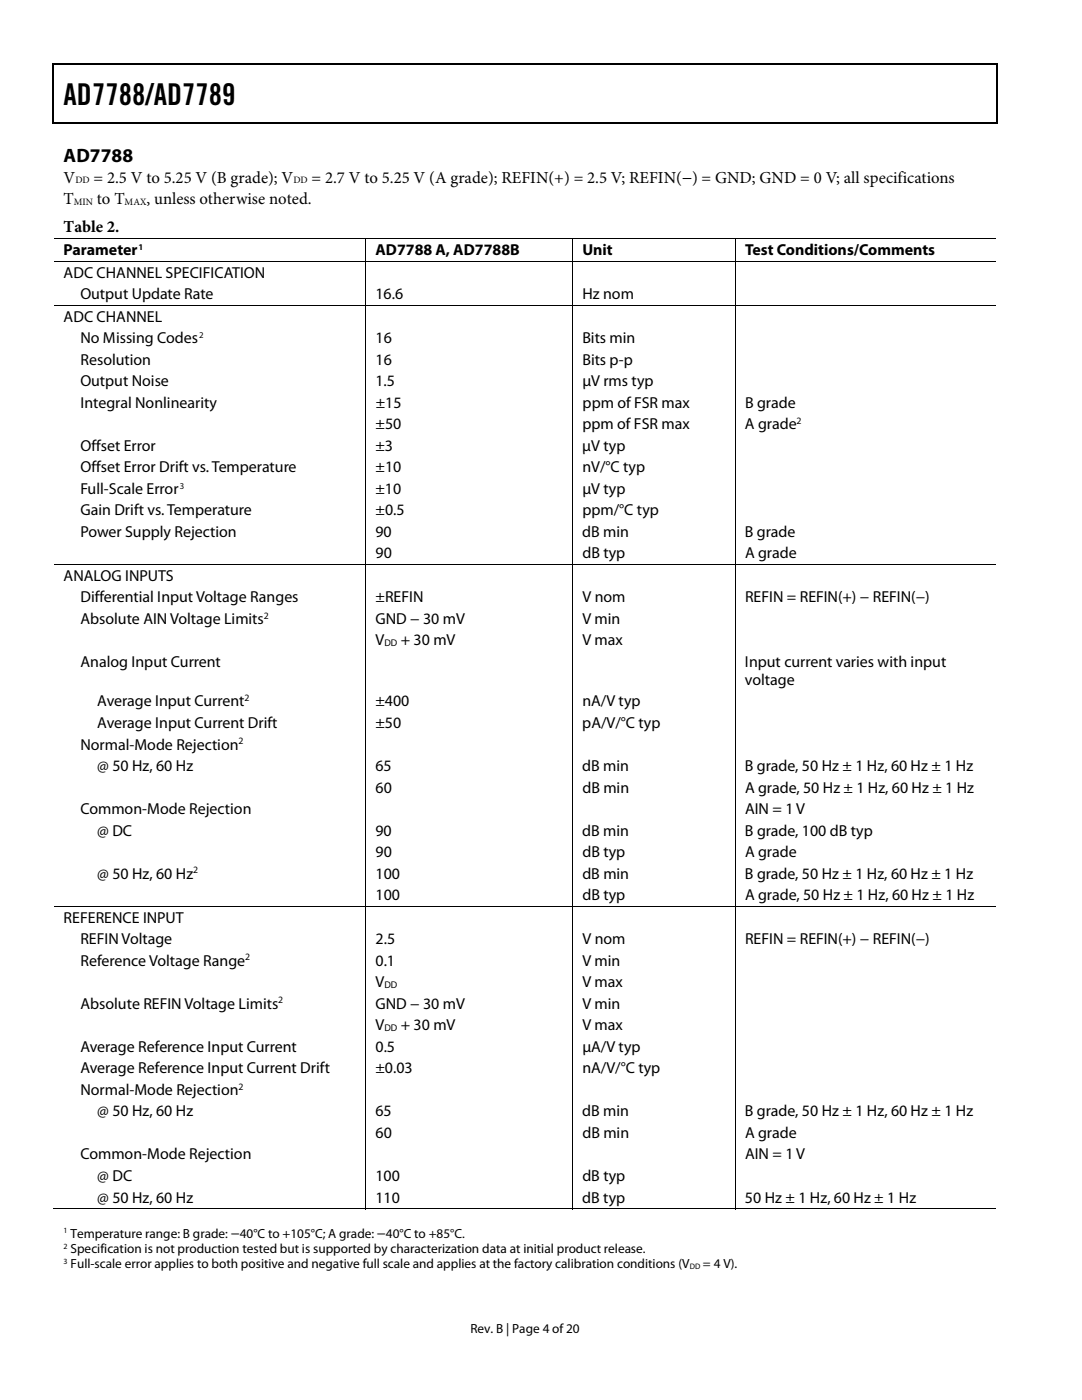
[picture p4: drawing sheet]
<svg xmlns="http://www.w3.org/2000/svg" width="216mm" height="279mm" viewBox="0 0 216 279" stroke-linecap="round" stroke-linejoin="round" font-family="sans-serif">
<defs><g id="words">
<text font-size="6" x="12.7" y="21">AD7788/AD7789</text>
<text font-size="3.9" x="12.7" y="32.4">AD7788</text>
<g font-size="3.3">
<text x="12.7" y="40.7">T</text>
<text x="12.7" y="36.4">V</text>
<text x="18.7" y="36.4">= 2.5 V to 5.25 V (B grade); V</text>
<text x="19.3" y="40.7">to T</text>
<text x="29.2" y="40.7">, unless otherwise noted.</text>
<text x="62.2" y="36.4">= 2.7 V to 5.25 V (A grade); REFIN(+) = 2.5 V; REFIN(−) = GND; GND = 0 V; all specifications</text>
<text x="12.7" y="46.4">Table 2.</text>
</g>
<g font-size="3.2">
<text x="12.7" y="50.9">Parameter</text>
<text x="74.9" y="50.9">AD7788 A, AD7788B</text>
<text x="116.2" y="50.9">Unit</text>
<text x="148.7" y="50.9">Test Conditions/Comments</text>
<text x="12.7" y="55.4">ADC CHANNEL SPECIFICATION</text>
<text x="16" y="59.7">Output Update Rate</text>
<text x="74.9" y="59.7">16.6</text>
<text x="116.2" y="59.7">Hz nom</text>
<text x="12.7" y="64.2">ADC CHANNEL</text>
<text x="16" y="68.5">No Missing Codes</text>
<text x="74.9" y="68.5">16</text>
<text x="116.2" y="68.5">Bits min</text>
<text x="16" y="72.8">Resolution</text>
<text x="16" y="77.1">Output Noise</text>
<text x="74.9" y="77.1">1.5</text>
<text x="74.9" y="72.8">16</text>
<text x="116.2" y="77.1">μV rms typ</text>
<text x="116.2" y="72.8">Bits p-p</text>
<text x="16" y="81.4">Integral Nonlinearity</text>
<text x="75" y="81.4">±15</text>
<text x="116.2" y="81.4">ppm of FSR max</text>
<text x="148.7" y="81.4">B grade</text>
<text x="16" y="90">Offset Error</text>
<text x="74.9" y="90">±3</text>
<text x="74.9" y="85.7">±50</text>
<text x="116.2" y="90">μV typ</text>
<text x="116.2" y="85.7">ppm of FSR max</text>
<text x="148.6" y="85.7">A grade</text>
<text x="16" y="94.3">Offset Error Drift vs. Temperature</text>
<text x="74.9" y="94.3">±10</text>
<text x="116.2" y="94.3">nV/°C typ</text>
<text x="16" y="98.6">Full-Scale Error</text>
<text x="74.9" y="98.6">±10</text>
<text x="116.2" y="98.6">μV typ</text>
<text x="16" y="102.9">Gain Drift vs. Temperature</text>
<text x="16" y="107.1">Power Supply Rejection</text>
<text x="74.9" y="107.1">90</text>
<text x="74.9" y="102.9">±0.5</text>
<text x="116.2" y="107.1">dB min</text>
<text x="116.2" y="102.9">ppm/°C typ</text>
<text x="148.6" y="107.1">B grade</text>
<text x="74.9" y="111.4">90</text>
<text x="116.2" y="111.4">dB typ</text>
<text x="148.7" y="111.4">A grade</text>
<text x="12.7" y="115.9">ANALOG INPUTS</text>
<text x="16" y="120.2">Differential Input Voltage Ranges</text>
<text x="16" y="124.5">Absolute AIN Voltage Limits</text>
<text x="74.9" y="124.5">GND − 30 mV</text>
<text x="74.9" y="120.2">±REFIN</text>
<text x="116.2" y="124.5">V min</text>
<text x="116.2" y="120.2">V nom</text>
<text x="148.7" y="120.2">REFIN = REFIN(+) − REFIN(−)</text>
<text x="74.9" y="128.8">V</text>
<text x="80" y="128.8">+ 30 mV</text>
<text x="116.2" y="128.8">V max</text>
<text x="16" y="133.1">Analog Input Current</text>
<text x="148.7" y="133.1">Input current varies with input</text>
<text x="148.7" y="136.7">voltage</text>
<text x="19.4" y="141">Average Input Current</text>
<text x="74.9" y="141">±400</text>
<text x="116.2" y="141">nA/V typ</text>
<text x="16" y="149.6">Normal-Mode Rejection</text>
<text x="19.4" y="145.3">Average Input Current Drift</text>
<text x="74.9" y="145.3">±50</text>
<text x="116.2" y="145.3">pA/V/°C typ</text>
<text x="19.4" y="153.9">@ 50 Hz, 60 Hz</text>
<text x="74.9" y="153.9">65</text>
<text x="116.2" y="153.9">dB min</text>
<text x="148.7" y="153.9">B grade, 50 Hz ± 1 Hz, 60 Hz ± 1 Hz</text>
<text x="74.9" y="158.2">60</text>
<text x="116.2" y="158.2">dB min</text>
<text x="148.7" y="158.2">A grade, 50 Hz ± 1 Hz, 60 Hz ± 1 Hz</text>
<text x="16" y="162.5">Common-Mode Rejection</text>
<text x="19.4" y="166.8">@ DC</text>
<text x="74.9" y="166.8">90</text>
<text x="116.2" y="166.8">dB min</text>
<text x="148.7" y="166.8">B grade, 100 dB typ</text>
<text x="148.7" y="162.5">AIN = 1 V</text>
<text x="74.9" y="171.1">90</text>
<text x="116.2" y="171.1">dB typ</text>
<text x="148.7" y="171.1">A grade</text>
<text x="19.4" y="175.4">@ 50 Hz, 60 Hz</text>
<text x="74.9" y="175.4">100</text>
<text x="74.9" y="179.7">100</text>
<text x="116.2" y="175.4">dB min</text>
<text x="116.2" y="179.7">dB typ</text>
<text x="148.7" y="175.4">B grade, 50 Hz ± 1 Hz, 60 Hz ± 1 Hz</text>
<text x="148.7" y="179.7">A grade, 50 Hz ± 1 Hz, 60 Hz ± 1 Hz</text>
<text x="12.7" y="184.1">REFERENCE INPUT</text>
<text x="16" y="188.4">REFIN Voltage</text>
<text x="74.9" y="188.4">2.5</text>
<text x="116.2" y="188.4">V nom</text>
<text x="148.7" y="188.4">REFIN = REFIN(+) − REFIN(−)</text>
<text x="16" y="192.7">Reference Voltage Range</text>
<text x="74.9" y="192.7">0.1</text>
<text x="74.9" y="197">V</text>
<text x="116.2" y="197">V max</text>
<text x="116.2" y="192.7">V min</text>
<text x="16" y="201.3">Absolute REFIN Voltage Limits</text>
<text x="74.9" y="201.3">GND − 30 mV</text>
<text x="116.2" y="201.3">V min</text>
<text x="16" y="209.9">Average Reference Input Current</text>
<text x="74.9" y="209.9">0.5</text>
<text x="74.9" y="205.6">V</text>
<text x="80" y="205.6">+ 30 mV</text>
<text x="116.2" y="205.6">V max</text>
<text x="116.2" y="209.9">μA/V typ</text>
<text x="16" y="214.2">Average Reference Input Current Drift</text>
<text x="74.9" y="214.2">±0.03</text>
<text x="116.2" y="214.2">nA/V/°C typ</text>
<text x="16" y="218.5">Normal-Mode Rejection</text>
<text x="19.4" y="222.8">@ 50 Hz, 60 Hz</text>
<text x="74.9" y="222.8">65</text>
<text x="74.9" y="227.1">60</text>
<text x="116.2" y="222.8">dB min</text>
<text x="116.2" y="227.1">dB min</text>
<text x="148.7" y="222.8">B grade, 50 Hz ± 1 Hz, 60 Hz ± 1 Hz</text>
<text x="148.7" y="227.1">A grade</text>
<text x="16" y="231.4">Common-Mode Rejection</text>
<text x="148.7" y="231.4">AIN = 1 V</text>
<text x="19.4" y="235.7">@ DC</text>
<text x="19.4" y="240">@ 50 Hz, 60 Hz</text>
<text x="74.9" y="240">110</text>
<text x="74.9" y="235.7">100</text>
<text x="116.2" y="240">dB typ</text>
<text x="116.2" y="235.7">dB typ</text>
<text x="148.6" y="240">50 Hz ± 1 Hz, 60 Hz ± 1 Hz</text>
</g>
<g font-size="2.6">
<text x="14.1" y="247">Temperature range: B grade: −40°C to +105°C; A grade: −40°C to +85°C.</text>
<text x="14.1" y="250.1">Specification is not production tested but is supported by characterization data at initial product release.</text>
<text x="14.1" y="253.1">Full-scale error applies to both positive and negative full scale and applies at the factory calibration conditions (V</text>
<text x="140.3" y="253.1">= 4 V).</text>
<text x="93.9" y="266">Rev. B | Page 4 of 20</text>
</g>
<g font-size="1.9">
<text x="14.8" y="40.9">MIN</text>
<text x="15" y="36.6">DD</text>
<text x="24.9" y="40.9">MAX</text>
<text x="58.5" y="36.6">DD</text>
<text x="159" y="84.6">2</text>
<text x="52.6" y="123.5">2</text>
<text x="76.7" y="129">DD</text>
<text x="48.8" y="139.9">2</text>
<text x="47.6" y="148.5">2</text>
<text x="38.5" y="174.3">2</text>
<text x="48.9" y="191.7">2</text>
<text x="76.7" y="197.2">DD</text>
<text x="55.5" y="200.3">2</text>
<text x="76.7" y="205.8">DD</text>
<text x="47.6" y="217.4">2</text>
</g>
<g font-size="1.8">
<text x="27.6" y="49.9">1</text>
<text x="39.7" y="67.4">2</text>
<text x="35.9" y="97.5">3</text>
</g>
<g font-size="1.6">
<text x="12.7" y="246.1">1</text>
<text x="12.7" y="249.2">2</text>
<text x="12.7" y="252.2">3</text>
<text x="137.6" y="253.2">DD</text>
</g>
</g></defs>
<path d="M10.5 12.7h.3v1h-.3zM198.8 12.7h.2v1h-.2zM198.8 12.7h.2v.3h-.2zM198.8 24.4h.2v.3h-.2z" fill="#000"/>
<path d="M10.5 12.8h188.3M10.7 13.7v11M198.9 13.7v11M10.5 24.5h188.3" fill="none" stroke="#000" stroke-width=".25"/>
<g fill="none" stroke="#000" stroke-width=".2">
<path d="M10.8 47.7h187.8M10.8 52.2h187.8M73 47.8v4.3M73 52.3v8.6M114.3 47.8v4.3M114.3 52.3v8.6M146.7 47.8v4.3M146.7 52.3v8.6M10.8 61h187.8M73 61.1v51.5M114.3 61.1v51.5M146.7 61.1v51.5"/>
<path d="M10.8 112.7h187.8M73 112.8v68M114.3 112.8v68M146.7 112.8v68M10.8 180.9h187.8M73 181v60.4M114.3 181v60.4M146.7 181v60.4M10.5 241.3h62.4M73.1 241.3h41.1M114.4 241.3h32.3M146.8 241.3h52"/>
</g>
<use href="#words"/>
</svg>
